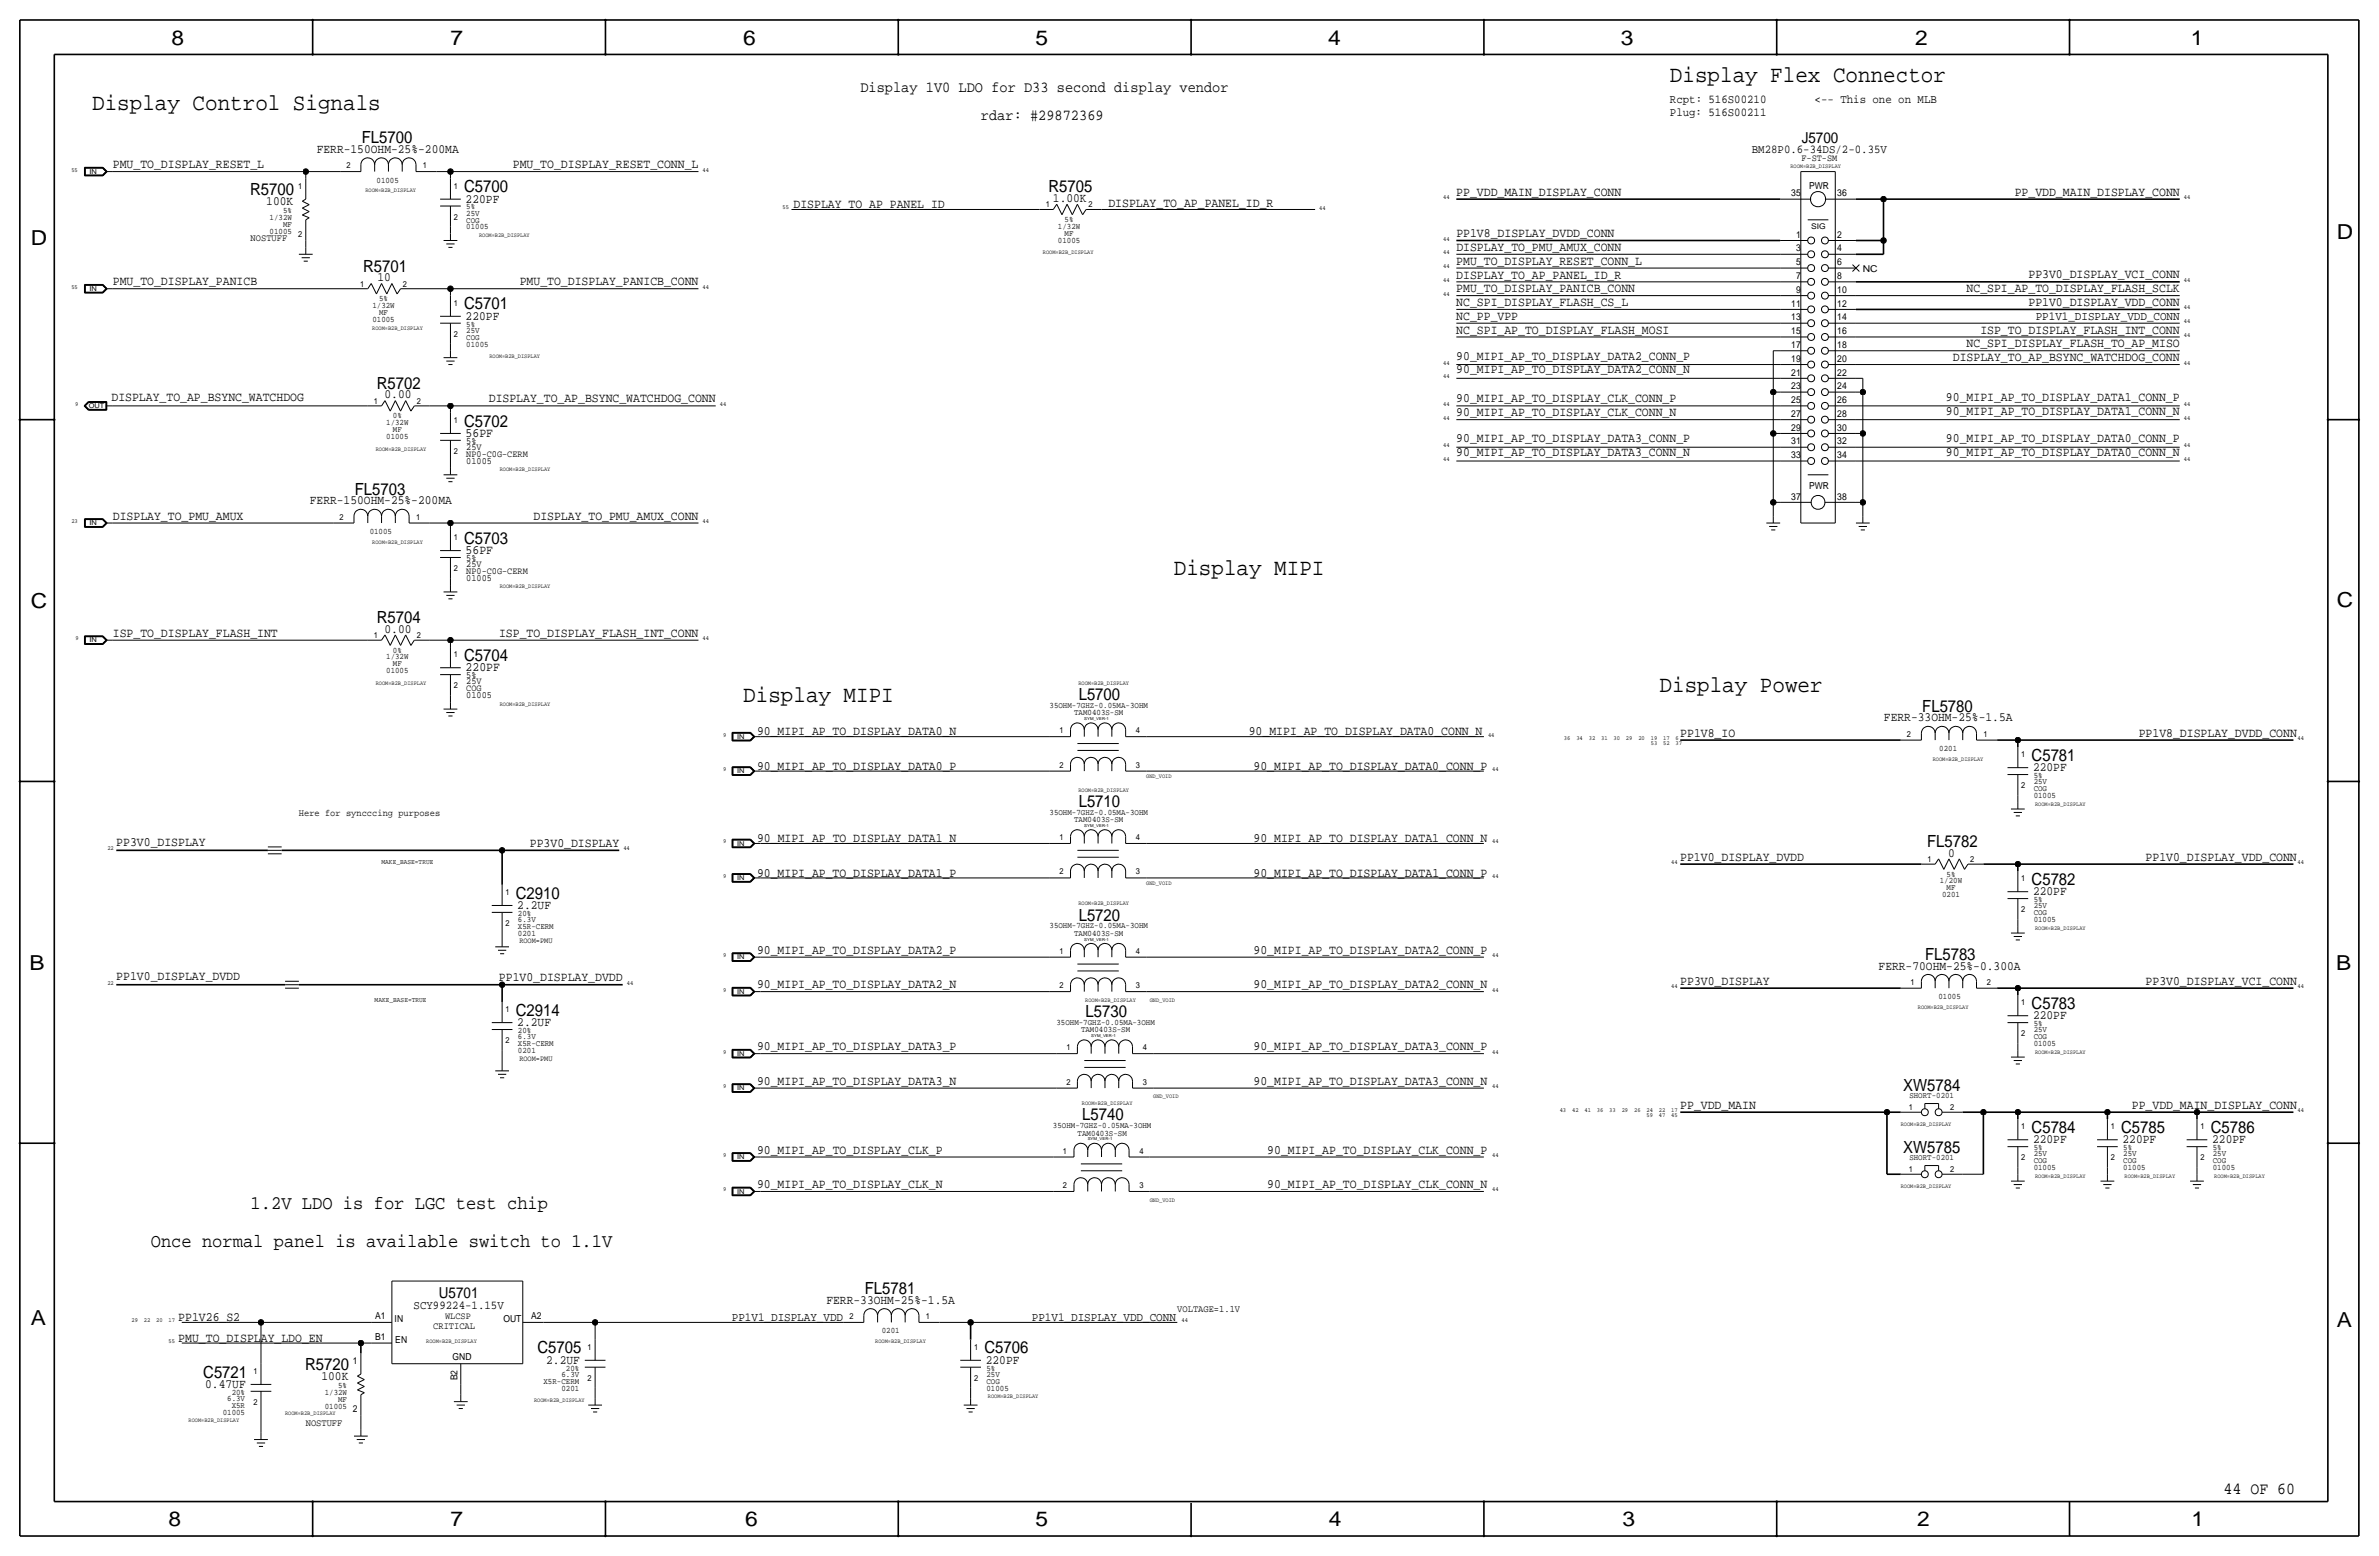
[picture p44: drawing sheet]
<svg xmlns="http://www.w3.org/2000/svg" width="877mm" height="574mm" viewBox="0 0 877 574" stroke-linecap="round" stroke-linejoin="round" font-family="sans-serif">
<defs><g id="words">
<g font-size="8.6">
<text x="615.6" y="30.2">Display Flex Connector</text>
<text x="34" y="40.4">Display Control Signals</text>
<text x="432.8" y="211.8">Display MIPI</text>
<text x="611.8" y="255">Display Power</text>
<text x="274" y="258.8">Display MIPI</text>
</g>
<g font-size="7.6">
<text x="63.2" y="16.5">8</text>
<text x="166.1" y="16.5">7</text>
<text x="274" y="16.5">6</text>
<text x="381.7" y="16.5">5</text>
<text x="489.7" y="16.5">4</text>
<text x="597.6" y="16.5">3</text>
<text x="706.1" y="16.5">2</text>
<text x="807.7" y="16.5">1</text>
<text x="861.5" y="88.1">D</text>
<text x="11.4" y="90.4">D</text>
<text x="11.4" y="224.3">C</text>
<text x="861.5" y="223.8">C</text>
<text x="10.8" y="357.6">B</text>
<text x="861.3" y="357.4">B</text>
<text x="11.3" y="488.4">A</text>
<text x="861.5" y="489.2">A</text>
<text x="62.2" y="562.6">8</text>
<text x="166" y="562.6">7</text>
<text x="274.8" y="562.6">6</text>
<text x="381.7" y="562.6">5</text>
<text x="489.9" y="562.6">4</text>
<text x="598.1" y="562.6">3</text>
<text x="706.8" y="562.6">2</text>
<text x="807.9" y="562.6">1</text>
</g>
<g font-size="7.1">
<text x="92.4" y="445.5">1.2V LDO is for LGC test chip</text>
<text x="55.6" y="459.5">Once normal panel is available switch to 1.1V</text>
</g>
<g font-size="6.2">
<text x="133.4" y="52.8">FL5700</text>
<text x="92.2" y="71.9">R5700</text>
<text x="171.1" y="70.9">C5700</text>
<text x="386.6" y="70.9">R5705</text>
<text x="133.8" y="100.1">R5701</text>
<text x="171.1" y="114">C5701</text>
<text x="138.9" y="143.3">R5702</text>
<text x="171.1" y="157.2">C5702</text>
<text x="130.8" y="182.4">FL5703</text>
<text x="171.1" y="200.4">C5703</text>
<text x="138.9" y="229.6">R5704</text>
<text x="171.1" y="243.6">C5704</text>
<text x="397.7" y="258.1">L5700</text>
<text x="708.7" y="262.4">FL5780</text>
<text x="749" y="280.4">C5781</text>
<text x="397.7" y="297.4">L5710</text>
<text x="710.5" y="312.2">FL5782</text>
<text x="749" y="326.1">C5782</text>
<text x="190.2" y="331.2">C2910</text>
<text x="397.7" y="339.3">L5720</text>
<text x="709.7" y="353.8">FL5783</text>
<text x="749" y="371.9">C5783</text>
<text x="190.2" y="374.4">C2914</text>
<text x="400.2" y="374.9">L5730</text>
<text x="701.6" y="402.1">XW5784</text>
<text x="399" y="413">L5740</text>
<text x="749" y="417.6">C5784</text>
<text x="782" y="417.6">C5785</text>
<text x="815" y="417.6">C5786</text>
<text x="701.6" y="424.9">XW5785</text>
<text x="318.8" y="477">FL5781</text>
<text x="198.1" y="498.9">C5705</text>
<text x="362.9" y="498.9">C5706</text>
<text x="74.9" y="507.7">C5721</text>
<text x="112.5" y="505">R5720</text>
<text x="819.7" y="550.8">44 OF 60</text>
</g>
<g font-size="5.6">
<text x="317.2" y="34">Display 1V0 LDO for D33 second display vendor</text>
<text x="361.6" y="44.2">rdar: #29872369</text>
<text x="664.3" y="52.8">J5700</text>
<text x="161.8" y="478.5">U5701</text>
</g>
<g font-size="4.7">
<text x="116.8" y="56.4">FERR-150OHM-25%-200MA</text>
<text x="41.6" y="62">PMU_TO_DISPLAY_RESET_L</text>
<text x="189.1" y="62">PMU_TO_DISPLAY_RESET_CONN_L</text>
<text x="98.2" y="75.7">100K</text>
<text x="171.7" y="74.7">220PF</text>
<text x="292.6" y="76.7">DISPLAY_TO_AP_PANEL_ID</text>
<text x="388.2" y="74.4">1.00K</text>
<text x="408.6" y="76.2">DISPLAY_TO_AP_PANEL_ID_R</text>
<text x="536.9" y="72.1">PP_VDD_MAIN_DISPLAY_CONN</text>
<text x="742.8" y="72.1">PP_VDD_MAIN_DISPLAY_CONN</text>
<text x="536.9" y="87.4">PP1V8_DISPLAY_DVDD_CONN</text>
<text x="536.9" y="92.5">DISPLAY_TO_PMU_AMUX_CONN</text>
<text x="536.9" y="97.6">PMU_TO_DISPLAY_RESET_CONN_L</text>
<text x="41.6" y="105.2">PMU_TO_DISPLAY_PANICB</text>
<text x="139.2" y="103.6">10</text>
<text x="191.6" y="105.2">PMU_TO_DISPLAY_PANICB_CONN</text>
<text x="536.9" y="107.7">PMU_TO_DISPLAY_PANICB_CONN</text>
<text x="536.9" y="102.9">DISPLAY_TO_AP_PANEL_ID_R</text>
<text x="725" y="107.7">NC_SPI_AP_TO_DISPLAY_FLASH_SCLK</text>
<text x="747.8" y="102.6">PP3V0_DISPLAY_VCI_CONN</text>
<text x="536.9" y="112.8">NC_SPI_DISPLAY_FLASH_CS_L</text>
<text x="747.8" y="112.8">PP1V0_DISPLAY_VDD_CONN</text>
<text x="171.7" y="117.9">220PF</text>
<text x="536.9" y="117.9">NC_PP_VPP</text>
<text x="536.9" y="122.9">NC_SPI_AP_TO_DISPLAY_FLASH_MOSI</text>
<text x="730.1" y="122.9">ISP_TO_DISPLAY_FLASH_INT_CONN</text>
<text x="725" y="128">NC_SPI_DISPLAY_FLASH_TO_AP_MISO</text>
<text x="536.9" y="132.6">90_MIPI_AP_TO_DISPLAY_DATA2_CONN_P</text>
<text x="536.9" y="137.7">90_MIPI_AP_TO_DISPLAY_DATA2_CONN_N</text>
<text x="720" y="133.1">DISPLAY_TO_AP_BSYNC_WATCHDOG_CONN</text>
<text x="41.1" y="147.8">DISPLAY_TO_AP_BSYNC_WATCHDOG</text>
<text x="141.8" y="146.8">0.00</text>
<text x="180.2" y="148.3">DISPLAY_TO_AP_BSYNC_WATCHDOG_CONN</text>
<text x="536.9" y="148.3">90_MIPI_AP_TO_DISPLAY_CLK_CONN_P</text>
<text x="717.4" y="147.8">90_MIPI_AP_TO_DISPLAY_DATA1_CONN_P</text>
<text x="536.9" y="153.4">90_MIPI_AP_TO_DISPLAY_CLK_CONN_N</text>
<text x="717.4" y="152.9">90_MIPI_AP_TO_DISPLAY_DATA1_CONN_N</text>
<text x="171.7" y="161">56PF</text>
<text x="536.9" y="163.1">90_MIPI_AP_TO_DISPLAY_DATA3_CONN_P</text>
<text x="717.4" y="163.1">90_MIPI_AP_TO_DISPLAY_DATA0_CONN_P</text>
<text x="536.9" y="168.1">90_MIPI_AP_TO_DISPLAY_DATA3_CONN_N</text>
<text x="717.4" y="168.1">90_MIPI_AP_TO_DISPLAY_DATA0_CONN_N</text>
<text x="114.2" y="185.9">FERR-150OHM-25%-200MA</text>
<text x="41.6" y="191.5">DISPLAY_TO_PMU_AMUX</text>
<text x="196.7" y="191.5">DISPLAY_TO_PMU_AMUX_CONN</text>
<text x="171.7" y="204.2">56PF</text>
<text x="141.8" y="233.2">0.00</text>
<text x="41.6" y="234.7">ISP_TO_DISPLAY_FLASH_INT</text>
<text x="184" y="234.7">ISP_TO_DISPLAY_FLASH_INT_CONN</text>
<text x="171.7" y="247.4">220PF</text>
<text x="694.6" y="265.9">FERR-33OHM-25%-1.5A</text>
<text x="279.1" y="271">90_MIPI_AP_TO_DISPLAY_DATA0_N</text>
<text x="460.4" y="271">90_MIPI_AP_TO_DISPLAY_DATA0_CONN_N</text>
<text x="619.5" y="271.5">PP1V8_IO</text>
<text x="788.5" y="271.5">PP1V8_DISPLAY_DVDD_CONN</text>
<text x="279.1" y="283.7">90_MIPI_AP_TO_DISPLAY_DATA0_P</text>
<text x="462.2" y="283.7">90_MIPI_AP_TO_DISPLAY_DATA0_CONN_P</text>
<text x="749.5" y="284.2">220PF</text>
<text x="42.9" y="311.7">PP3V0_DISPLAY</text>
<text x="279.1" y="310.4">90_MIPI_AP_TO_DISPLAY_DATA1_N</text>
<text x="462.2" y="310.4">90_MIPI_AP_TO_DISPLAY_DATA1_CONN_N</text>
<text x="195.3" y="312.2">PP3V0_DISPLAY</text>
<text x="619.5" y="317.2">PP1V0_DISPLAY_DVDD</text>
<text x="718.3" y="315.7">0</text>
<text x="791" y="317.2">PP1V0_DISPLAY_VDD_CONN</text>
<text x="279.1" y="323.1">90_MIPI_AP_TO_DISPLAY_DATA1_P</text>
<text x="462.2" y="323.1">90_MIPI_AP_TO_DISPLAY_DATA1_CONN_P</text>
<text x="749.5" y="329.9">220PF</text>
<text x="190.7" y="335">2.2UF</text>
<text x="279.1" y="351.5">90_MIPI_AP_TO_DISPLAY_DATA2_P</text>
<text x="462.2" y="351.5">90_MIPI_AP_TO_DISPLAY_DATA2_CONN_P</text>
<text x="692.6" y="357.4">FERR-70OHM-25%-0.300A</text>
<text x="42.9" y="361.2">PP1V0_DISPLAY_DVDD</text>
<text x="183.9" y="361.7">PP1V0_DISPLAY_DVDD</text>
<text x="279.1" y="364.2">90_MIPI_AP_TO_DISPLAY_DATA2_N</text>
<text x="462.2" y="364.2">90_MIPI_AP_TO_DISPLAY_DATA2_CONN_N</text>
<text x="619.5" y="363">PP3V0_DISPLAY</text>
<text x="791" y="363">PP3V0_DISPLAY_VCI_CONN</text>
<text x="749.5" y="375.7">220PF</text>
<text x="190.7" y="378.2">2.2UF</text>
<text x="279.1" y="387.1">90_MIPI_AP_TO_DISPLAY_DATA3_P</text>
<text x="462.2" y="387.1">90_MIPI_AP_TO_DISPLAY_DATA3_CONN_P</text>
<text x="279.1" y="399.8">90_MIPI_AP_TO_DISPLAY_DATA3_N</text>
<text x="462.2" y="399.8">90_MIPI_AP_TO_DISPLAY_DATA3_CONN_N</text>
<text x="619.5" y="408.7">PP_VDD_MAIN</text>
<text x="786" y="408.7">PP_VDD_MAIN_DISPLAY_CONN</text>
<text x="279.1" y="425.2">90_MIPI_AP_TO_DISPLAY_CLK_P</text>
<text x="467.2" y="425.2">90_MIPI_AP_TO_DISPLAY_CLK_CONN_P</text>
<text x="749.5" y="421.4">220PF</text>
<text x="782.5" y="421.4">220PF</text>
<text x="815.5" y="421.4">220PF</text>
<text x="279.1" y="437.9">90_MIPI_AP_TO_DISPLAY_CLK_N</text>
<text x="467.2" y="437.9">90_MIPI_AP_TO_DISPLAY_CLK_CONN_N</text>
<text x="304.7" y="480.6">FERR-33OHM-25%-1.5A</text>
<text x="65.7" y="486.9">PP1V26_S2</text>
<text x="65.7" y="494.5">PMU_TO_DISPLAY_LDO_EN</text>
<text x="201.3" y="502.7">2.2UF</text>
<text x="363.4" y="502.7">220PF</text>
<text x="118.5" y="508.8">100K</text>
<text x="75.7" y="511.6">0.47UF</text>
</g>
<g font-size="4.5">
<text x="750.5" y="118.1">PP1V1_DISPLAY_VDD_CONN</text>
<text x="269.8" y="486.8">PP1V1_DISPLAY_VDD</text>
<text x="380.4" y="486.9">PP1V1_DISPLAY_VDD_CONN</text>
</g>
<g font-size="4.4">
<text x="615.6" y="37.8">Rcpt: 516S00210</text>
<text x="669" y="37.8">&lt;-- This one on MLB</text>
<text x="615.6" y="42.9">Plug: 516S00211</text>
<text x="645.8" y="56.4">BM28P0.6-34DS/2-0.35V</text>
<text x="152.5" y="482.3">SCY99224-1.15V</text>
</g>
<g font-size="3.6">
<text x="92.4" y="88.6">NOSTUFF</text>
<text x="110.2" y="300.7">Here for syncccing purposes</text>
<text x="434" y="483.6">VOLTAGE=1.1V</text>
<text x="159.7" y="490">CRITICAL</text>
<text x="112.7" y="525.5">NOSTUFF</text>
</g>
<g font-size="3.5">
<text x="664.1" y="59.4">F-ST-SM</text>
<text x="667" y="69.6">PWR</text>
<text x="660.4" y="72.4">35</text>
<text x="677.4" y="72.4">36</text>
<text x="662.2" y="87.6">1</text>
<text x="677.4" y="87.6">2</text>
<text x="662.2" y="92.7">3</text>
<text x="677.4" y="92.7">4</text>
<text x="662.2" y="97.8">5</text>
<text x="677.4" y="97.8">6</text>
<text x="686.8" y="100.1">NC</text>
<text x="662.2" y="107.9">9</text>
<text x="662.2" y="102.9">7</text>
<text x="677.4" y="107.9">10</text>
<text x="677.4" y="102.9">8</text>
<text x="660.4" y="113">11</text>
<text x="677.4" y="113">12</text>
<text x="660.4" y="118.1">13</text>
<text x="677.4" y="118.1">14</text>
<text x="660.4" y="123.2">15</text>
<text x="677.4" y="123.2">16</text>
<text x="660.4" y="128.3">17</text>
<text x="677.4" y="128.3">18</text>
<text x="660.4" y="133.3">19</text>
<text x="677.4" y="133.3">20</text>
<text x="660.4" y="143.5">23</text>
<text x="660.4" y="138.4">21</text>
<text x="677.4" y="143.5">24</text>
<text x="677.4" y="138.4">22</text>
<text x="660.4" y="148.6">25</text>
<text x="677.4" y="148.6">26</text>
<text x="660.4" y="153.7">27</text>
<text x="677.4" y="153.7">28</text>
<text x="660.4" y="158.8">29</text>
<text x="677.4" y="158.8">30</text>
<text x="171.9" y="163.6">5%</text>
<text x="171.9" y="165.9">25V</text>
<text x="660.4" y="163.8">31</text>
<text x="677.4" y="163.8">32</text>
<text x="171.9" y="168.4">NP0-C0G-CERM</text>
<text x="171.9" y="170.9">01005</text>
<text x="660.4" y="168.9">33</text>
<text x="677.4" y="168.9">34</text>
<text x="660.4" y="184.2">37</text>
<text x="667" y="180.1">PWR</text>
<text x="677.4" y="184.2">38</text>
<text x="171.9" y="209">25V</text>
<text x="171.9" y="206.8">5%</text>
<text x="171.9" y="214.1">01005</text>
<text x="171.9" y="211.6">NP0-C0G-CERM</text>
<text x="171.9" y="249.9">5%</text>
<text x="171.9" y="254.8">COG</text>
<text x="171.9" y="252.2">25V</text>
<text x="171.9" y="257.3">01005</text>
<text x="138.3" y="486.2">A1</text>
<text x="145.5" y="487.4">IN</text>
<text x="164.1" y="486.2">WLCSP</text>
<text x="185.6" y="487.4">OUT</text>
<text x="195.8" y="486.2">A2</text>
<text x="138.3" y="493.8">B1</text>
<text x="145.7" y="495">EN</text>
<text x="130" y="502.7">1</text>
<text x="166.9" y="501.4">GND</text>
<text x="168.6" y="508.8" transform="rotate(-90 168.6 508.8)">B2</text>
<text x="130" y="520.4">2</text>
</g>
<g font-size="3.1">
<text x="127.7" y="62">2</text>
<text x="155.9" y="62">1</text>
<text x="109.9" y="69.6">1</text>
<text x="138.8" y="67.3">01005</text>
<text x="167.3" y="69.6">1</text>
<text x="171.9" y="77.2">5%</text>
<text x="385.5" y="76.5">1</text>
<text x="401.3" y="76.5">2</text>
<text x="99.4" y="81">1/32W</text>
<text x="104.3" y="78.5">5%</text>
<text x="104.3" y="83.6">MF</text>
<text x="167.3" y="81">2</text>
<text x="171.9" y="82">COG</text>
<text x="171.9" y="79.5">25V</text>
<text x="392.5" y="81.8">5%</text>
<text x="99.4" y="86.1">01005</text>
<text x="109.9" y="87.4">2</text>
<text x="171.9" y="84.6">01005</text>
<text x="390" y="84.3">1/32W</text>
<text x="390" y="89.4">01005</text>
<text x="392.5" y="86.9">MF</text>
<text x="132.8" y="105.7">1</text>
<text x="148.5" y="105.7">2</text>
<text x="137.3" y="113.5">1/32W</text>
<text x="139.8" y="111">5%</text>
<text x="167.3" y="112.8">1</text>
<text x="137.3" y="118.6">01005</text>
<text x="139.8" y="116.1">MF</text>
<text x="167.3" y="124.2">2</text>
<text x="171.9" y="122.7">25V</text>
<text x="171.9" y="120.4">5%</text>
<text x="171.9" y="125.2">COG</text>
<text x="171.9" y="127.8">01005</text>
<text x="137.9" y="148.8">1</text>
<text x="153.6" y="148.8">2</text>
<text x="144.9" y="154.2">0%</text>
<text x="167.3" y="156">1</text>
<text x="142.4" y="161.8">01005</text>
<text x="142.4" y="156.7">1/32W</text>
<text x="144.9" y="159.3">MF</text>
<text x="167.3" y="167.4">2</text>
<text x="125.2" y="191.5">2</text>
<text x="153.4" y="191.5">1</text>
<text x="136.3" y="196.8">01005</text>
<text x="167.3" y="199.1">1</text>
<text x="167.3" y="210.6">2</text>
<text x="137.9" y="235.2">1</text>
<text x="153.6" y="235.2">2</text>
<text x="142.4" y="243.1">1/32W</text>
<text x="144.9" y="240.5">0%</text>
<text x="144.9" y="245.6">MF</text>
<text x="167.3" y="242.3">1</text>
<text x="142.4" y="248.2">01005</text>
<text x="167.3" y="253.7">2</text>
<text x="386.9" y="260.9">35OHM-7GHZ-0.05MA-3OHM</text>
<text x="396" y="263.7">TAM0403S-SM</text>
<text x="390.6" y="270.3">1</text>
<text x="418.8" y="270.3">4</text>
<text x="703" y="271.5">2</text>
<text x="731.2" y="271.5">1</text>
<text x="715" y="276.9">0201</text>
<text x="745.2" y="279.1">1</text>
<text x="390.6" y="283">2</text>
<text x="418.8" y="283">3</text>
<text x="749.8" y="286.8">5%</text>
<text x="745.2" y="290.6">2</text>
<text x="749.8" y="291.6">COG</text>
<text x="749.8" y="289.1">25V</text>
<text x="749.8" y="294.1">01005</text>
<text x="386.9" y="300.2">35OHM-7GHZ-0.05MA-3OHM</text>
<text x="396" y="303">TAM0403S-SM</text>
<text x="390.6" y="309.6">1</text>
<text x="418.8" y="309.6">4</text>
<text x="710.6" y="317.8">1</text>
<text x="726.4" y="317.8">2</text>
<text x="390.6" y="322.3">2</text>
<text x="418.8" y="322.3">3</text>
<text x="717.6" y="323.1">5%</text>
<text x="186.4" y="329.9">1</text>
<text x="715.2" y="325.6">1/20W</text>
<text x="717.6" y="328.2">MF</text>
<text x="745.2" y="324.9">1</text>
<text x="716" y="330.7">0201</text>
<text x="749.8" y="334.8">25V</text>
<text x="749.8" y="332.5">5%</text>
<text x="186.4" y="341.4">2</text>
<text x="191" y="339.9">6.3V</text>
<text x="191" y="337.6">20%</text>
<text x="745.2" y="336.3">2</text>
<text x="749.8" y="339.9">01005</text>
<text x="749.8" y="337.3">COG</text>
<text x="191" y="342.4">X5R-CERM</text>
<text x="191" y="344.9">0201</text>
<text x="386.9" y="342.1">35OHM-7GHZ-0.05MA-3OHM</text>
<text x="396" y="344.9">TAM0403S-SM</text>
<text x="390.6" y="351.5">1</text>
<text x="418.8" y="351.5">4</text>
<text x="390.6" y="364.2">2</text>
<text x="418.8" y="364.2">3</text>
<text x="704.3" y="363">1</text>
<text x="732.5" y="363">2</text>
<text x="714.6" y="368.3">01005</text>
<text x="745.2" y="370.6">1</text>
<text x="186.4" y="373.1">1</text>
<text x="389.5" y="377.7">35OHM-7GHZ-0.05MA-3OHM</text>
<text x="191" y="383">6.3V</text>
<text x="191" y="380.7">20%</text>
<text x="398.5" y="380.5">TAM0403S-SM</text>
<text x="745.2" y="382">2</text>
<text x="749.8" y="380.5">25V</text>
<text x="749.8" y="378.2">5%</text>
<text x="749.8" y="383">COG</text>
<text x="186.4" y="384.6">2</text>
<text x="191" y="385.6">X5R-CERM</text>
<text x="191" y="388.1">0201</text>
<text x="393.1" y="387.1">1</text>
<text x="421.3" y="387.1">4</text>
<text x="749.8" y="385.6">01005</text>
<text x="393.1" y="399.8">2</text>
<text x="421.3" y="399.8">3</text>
<text x="703.9" y="404.9">SHORT-0201</text>
<text x="703.8" y="409.2">1</text>
<text x="719" y="409.2">2</text>
<text x="388.2" y="415.8">35OHM-7GHZ-0.05MA-3OHM</text>
<text x="397.3" y="418.6">TAM0403S-SM</text>
<text x="745.2" y="416.3">1</text>
<text x="778.2" y="416.3">1</text>
<text x="811.2" y="416.3">1</text>
<text x="391.9" y="425.2">1</text>
<text x="420.1" y="425.2">4</text>
<text x="749.8" y="423.9">5%</text>
<text x="782.8" y="423.9">5%</text>
<text x="815.8" y="423.9">5%</text>
<text x="703.9" y="427.7">SHORT-0201</text>
<text x="745.2" y="427.7">2</text>
<text x="749.8" y="431.3">01005</text>
<text x="749.8" y="426.2">25V</text>
<text x="749.8" y="428.8">COG</text>
<text x="778.2" y="427.7">2</text>
<text x="782.8" y="431.3">01005</text>
<text x="782.8" y="428.8">COG</text>
<text x="782.8" y="426.2">25V</text>
<text x="811.2" y="427.7">2</text>
<text x="815.8" y="431.3">01005</text>
<text x="815.8" y="426.2">25V</text>
<text x="815.8" y="428.8">COG</text>
<text x="391.9" y="437.9">2</text>
<text x="420.1" y="437.9">3</text>
<text x="703.8" y="432.1">1</text>
<text x="719" y="432.1">2</text>
<text x="313.1" y="486.2">2</text>
<text x="325.1" y="491.5">0201</text>
<text x="341.3" y="486.2">1</text>
<text x="216.6" y="497.6">1</text>
<text x="359.1" y="497.6">1</text>
<text x="93.4" y="506.5">1</text>
<text x="207" y="507.5">6.3V</text>
<text x="208.6" y="505.2">20%</text>
<text x="216.6" y="509">2</text>
<text x="359.1" y="509">2</text>
<text x="363.7" y="507.5">25V</text>
<text x="363.7" y="505.2">5%</text>
<text x="85.4" y="514.1">20%</text>
<text x="119.7" y="514.1">1/32W</text>
<text x="124.7" y="511.6">5%</text>
<text x="200.4" y="510">X5R-CERM</text>
<text x="207" y="512.6">0201</text>
<text x="363.7" y="510">COG</text>
<text x="363.7" y="512.6">01005</text>
<text x="82.1" y="521.5">01005</text>
<text x="83.8" y="516.4">6.3V</text>
<text x="85.4" y="518.9">X5R</text>
<text x="93.4" y="517.9">2</text>
<text x="119.7" y="519.2">01005</text>
<text x="124.7" y="516.6">MF</text>
</g>
<g font-size="2.9">
<text x="667.7" y="84.3">SIG</text>
<text x="191.5" y="347.7">ROOM=PMU</text>
<text x="191.5" y="390.9">ROOM=PMU</text>
</g>
<g font-size="2.6">
<text x="140.7" y="318.5">MAKE_BASE=TRUE</text>
<text x="138.1" y="369.3">MAKE_BASE=TRUE</text>
</g>
<g font-size="2.5">
<text x="33" y="64">IN</text>
<text x="33" y="107.2">IN</text>
<text x="32.7" y="150.4">OUT</text>
<text x="33" y="193.5">IN</text>
<text x="33" y="236.7">IN</text>
<text x="271.7" y="272.3">IN</text>
<text x="271.7" y="285">IN</text>
<text x="271.7" y="311.7">IN</text>
<text x="271.7" y="324.4">IN</text>
<text x="271.7" y="353.6">IN</text>
<text x="271.7" y="366.3">IN</text>
<text x="271.7" y="389.1">IN</text>
<text x="271.7" y="401.8">IN</text>
<text x="271.7" y="427.2">IN</text>
<text x="271.7" y="439.9">IN</text>
</g>
<g font-size="2.3">
<text x="26.3" y="63.2">55</text>
<text x="259" y="63.2">44</text>
<text x="288.5" y="77.2">55</text>
<text x="486.4" y="77.2">44</text>
<text x="532.1" y="73.4">44</text>
<text x="805.1" y="73.4">44</text>
<text x="532.1" y="88.7">44</text>
<text x="532.1" y="93.7">44</text>
<text x="532.1" y="98.8">44</text>
<text x="26.3" y="106.4">55</text>
<text x="259" y="106.4">44</text>
<text x="532.1" y="103.9">44</text>
<text x="805.1" y="103.9">44</text>
<text x="532.1" y="109">44</text>
<text x="805.1" y="114">44</text>
<text x="805.1" y="119.1">44</text>
<text x="805.1" y="124.2">44</text>
<text x="532.1" y="134.4">44</text>
<text x="805.1" y="134.4">44</text>
<text x="532.1" y="139.5">44</text>
<text x="27.7" y="149.6">9</text>
<text x="265.4" y="149.6">44</text>
<text x="532.1" y="149.6">44</text>
<text x="805.1" y="149.6">44</text>
<text x="532.1" y="154.7">44</text>
<text x="805.1" y="154.7">44</text>
<text x="532.1" y="164.9">44</text>
<text x="805.1" y="164.9">44</text>
<text x="532.1" y="169.9">44</text>
<text x="805.1" y="169.9">44</text>
<text x="26.3" y="192.8">23</text>
<text x="259" y="192.8">44</text>
<text x="27.9" y="236">9</text>
<text x="259" y="236">44</text>
<text x="266.7" y="271.5">9</text>
<text x="548.6" y="271.5">44</text>
<text x="576.6" y="272.8">36</text>
<text x="581.2" y="272.8">34</text>
<text x="585.7" y="272.8">32</text>
<text x="590.3" y="272.8">31</text>
<text x="594.9" y="272.8">30</text>
<text x="599.4" y="272.8">29</text>
<text x="604" y="272.8">20</text>
<text x="608.6" y="274.6">53</text>
<text x="608.6" y="272.8">19</text>
<text x="613.2" y="274.6">52</text>
<text x="613.2" y="272.8">17</text>
<text x="617.7" y="274.6">37</text>
<text x="617.7" y="272.8">6</text>
<text x="847.1" y="272.8">44</text>
<text x="266.7" y="284.2">9</text>
<text x="550.1" y="284.2">44</text>
<text x="266.6" y="310.9">9</text>
<text x="550.1" y="310.9">44</text>
<text x="39.6" y="313.4">22</text>
<text x="229.8" y="313.4">44</text>
<text x="266.6" y="323.6">9</text>
<text x="550.1" y="323.6">44</text>
<text x="616.2" y="318.5">44</text>
<text x="847" y="318.5">44</text>
<text x="266.6" y="352.8">9</text>
<text x="550.1" y="352.8">44</text>
<text x="39.6" y="363">22</text>
<text x="231.1" y="363">44</text>
<text x="266.6" y="365.5">9</text>
<text x="550.1" y="365.5">44</text>
<text x="616.2" y="364.2">44</text>
<text x="847.1" y="364.2">44</text>
<text x="266.6" y="388.4">9</text>
<text x="550.1" y="388.4">44</text>
<text x="266.6" y="401.1">9</text>
<text x="550.1" y="401.1">44</text>
<text x="575" y="410">43</text>
<text x="579.6" y="410">42</text>
<text x="584.2" y="410">41</text>
<text x="588.7" y="410">36</text>
<text x="593.3" y="410">33</text>
<text x="597.9" y="410">29</text>
<text x="602.4" y="410">26</text>
<text x="607" y="411.8">59</text>
<text x="607" y="410">24</text>
<text x="611.6" y="411.8">47</text>
<text x="611.6" y="410">22</text>
<text x="616.2" y="411.8">45</text>
<text x="616.2" y="410">17</text>
<text x="847.1" y="410">44</text>
<text x="266.6" y="426.5">9</text>
<text x="550.1" y="426.5">44</text>
<text x="266.6" y="439.2">9</text>
<text x="550.1" y="439.2">44</text>
<text x="48.5" y="487.4">29</text>
<text x="53" y="487.4">22</text>
<text x="57.6" y="487.4">20</text>
<text x="62.2" y="487.4">17</text>
<text x="435.6" y="487.4">44</text>
<text x="62.2" y="495">55</text>
</g>
<g font-size="2.2">
<text x="660.1" y="62">ROOM=B2B_DISPLAY</text>
<text x="134.7" y="70.9">ROOM=B2B_DISPLAY</text>
<text x="176.6" y="87.4">ROOM=B2B_DISPLAY</text>
<text x="384.5" y="93.7">ROOM=B2B_DISPLAY</text>
<text x="137.2" y="121.7">ROOM=B2B_DISPLAY</text>
<text x="180.4" y="131.8">ROOM=B2B_DISPLAY</text>
<text x="138.5" y="166.1">ROOM=B2B_DISPLAY</text>
<text x="184.2" y="173.7">ROOM=B2B_DISPLAY</text>
<text x="137.2" y="200.4">ROOM=B2B_DISPLAY</text>
<text x="184.2" y="216.9">ROOM=B2B_DISPLAY</text>
<text x="138.5" y="252.5">ROOM=B2B_DISPLAY</text>
<text x="397.6" y="252.5">ROOM=B2B_DISPLAY</text>
<text x="184.2" y="260.1">ROOM=B2B_DISPLAY</text>
<text x="712.5" y="280.4">ROOM=B2B_DISPLAY</text>
<text x="422.6" y="286.8">GND_VOID</text>
<text x="397.6" y="291.8">ROOM=B2B_DISPLAY</text>
<text x="750.3" y="296.9">ROOM=B2B_DISPLAY</text>
<text x="422.6" y="326.1">GND_VOID</text>
<text x="397.6" y="333.8">ROOM=B2B_DISPLAY</text>
<text x="750.3" y="342.6">ROOM=B2B_DISPLAY</text>
<text x="400.1" y="369.3">ROOM=B2B_DISPLAY</text>
<text x="423.9" y="369.3">GND_VOID</text>
<text x="707.1" y="371.9">ROOM=B2B_DISPLAY</text>
<text x="750.3" y="388.4">ROOM=B2B_DISPLAY</text>
<text x="398.9" y="407.4">ROOM=B2B_DISPLAY</text>
<text x="425.1" y="404.9">GND_VOID</text>
<text x="700.7" y="415">ROOM=B2B_DISPLAY</text>
<text x="700.7" y="437.9">ROOM=B2B_DISPLAY</text>
<text x="750.3" y="434.1">ROOM=B2B_DISPLAY</text>
<text x="783.3" y="434.1">ROOM=B2B_DISPLAY</text>
<text x="816.3" y="434.1">ROOM=B2B_DISPLAY</text>
<text x="423.9" y="443">GND_VOID</text>
<text x="157.2" y="495">ROOM=B2B_DISPLAY</text>
<text x="322.7" y="495">ROOM=B2B_DISPLAY</text>
<text x="364.2" y="515.4">ROOM=B2B_DISPLAY</text>
<text x="105.1" y="521.7">ROOM=B2B_DISPLAY</text>
<text x="196.9" y="516.6">ROOM=B2B_DISPLAY</text>
<text x="69.5" y="524.3">ROOM=B2B_DISPLAY</text>
</g>
<g font-size="1.5">
<text x="399.7" y="265.4">SYM_VER-1</text>
<text x="399.7" y="304.8">SYM_VER-1</text>
<text x="399.7" y="346.7">SYM_VER-1</text>
<text x="402.3" y="382.3">SYM_VER-1</text>
<text x="401" y="420.4">SYM_VER-1</text>
</g>
</g></defs>
<g fill="none" stroke="#000" stroke-width=".6" stroke-linecap="butt">
<path d="M7.3 7.4v558.8zM7.3 7.4h862.3zM115.3 7.4v12.7zM223.2 7.4v12.7zM331.2 7.4v12.7zM439.1 7.4v12.7zM547.1 7.4v12.7zM655 7.4v12.7zM763 7.4v12.7zM869.6 7.4v558.8zM20 20.1v533.4zM20 20.1h838.2z"/>
<path d="M858.2 20.1v533.4zM536.9 73.4h119.4zM684.2 73.4h10.2zM694.4 73.4v15.2zM694.4 73.4h109.2zM536.9 88.6h119.4zM684.2 88.6h10.2zM684.2 93.7h10.2zM694.4 88.6v5.1zM684.2 103.9h119.4zM684.2 114h119.4zM7.3 154.7h12.7z"/>
<path d="M858.2 154.7h11.4zM619.5 272.8h81.2zM736.3 272.8h7.6zM743.9 272.8h101.6zM743.9 272.8v2.5zM7.3 288h12.7zM858.2 288h11.4zM42.9 313.4h55.9zM103.8 313.4h81.3zM185.1 313.4h43.2zM185.1 313.4v12.7zM619.5 318.5h88.9z"/>
<path d="M731.2 318.5h12.7zM743.9 318.5h101.6zM743.9 318.5v2.6zM42.9 363h62.2zM110.2 363h74.9zM185.1 363v6.3zM185.1 363h44.5zM619.5 364.2h81.2zM736.3 364.2h7.6zM743.9 364.2h101.6zM743.9 364.2v2.6zM619.5 410h76.2z"/>
<path d="M695.7 410v22.8zM695.7 410h5zM723.6 410h7.6zM731.2 410h12.7zM731.2 410v22.8zM743.9 410v2.5zM743.9 410h33zM776.9 410h33.1zM776.9 410v2.5zM810 410v2.5zM810 410h35.5zM7.3 421.4h12.7z"/>
<path d="M695.7 432.8h5zM858.2 421.4h11.4zM133 495v3.9zM357.8 487.4v6.4zM20 553.5h838.2zM115.3 553.5v12.7zM223.2 553.5v12.7zM331.2 553.5v12.7zM439.1 554v12.2zM547.1 553.5v12.7zM655 553.5v12.7zM763 553.5v12.7z"/>
<path d="M7.3 566.2h862.3z"/>
</g>
<g fill="none" stroke="#000" stroke-width=".37">
<path d="M31.1 61.7h6.8zM31.1 61.7v3.1zM31.1 64.8h6.8zM31.2 61.8v2.9zM31.2 64.7h6.7zM31.2 61.8h6.7zM31.3 61.9h6.5zM31.3 61.9v2.7zM31.3 64.6h6.5zM31.4 62h6.4zM31.4 62v2.5zM31.4 64.5h6.4z"/>
<path d="M37.8 62l1.3 1.2zM37.8 64.5l1.3-1.3zM37.8 64.6l1.4-1.4zM37.8 61.9l1.4 1.3zM37.9 61.8l1.5 1.4zM37.9 64.7l1.5-1.5zM37.9 61.7l1.6 1.5zM37.9 64.8l1.6-1.6zM39.1 63.2h2.5zM41.6 63.2h71.1zM111.5 79.2l2.5-1.2zM111.5 76.7l2.5-1.3z"/>
<path d="M111.5 79.2l2.5 1.1zM111.5 76.7l2.5 1.3zM111.5 74.2l2.5 1.2zM111.5 74.2l1.2-.8zM112.7 63.2v2.6zM112.7 63.2h12.7zM112.7 65.8v7.6zM125.4 63.2h7.6zM133 60.7v2.5zM133 60.7a2.54 2.54 0 0 1 2.6-2.5 2.54 2.54 0 0 1 2.5 2.5 2.54 2.54 0 0 1 2.6-2.5 2.54 2.54 0 0 1 2.5 2.5 2.54 2.54 0 0 1 2.5-2.5 2.54 2.54 0 0 1 2.6 2.5 2.54 2.54 0 0 1 2.5-2.5 2.54 2.54 0 0 1 2.6 2.5M138.1 60.7v2.5zM143.2 60.7v2.5z"/>
<path d="M148.3 60.7v2.5zM153.4 60.7v2.5zM153.4 63.2h7.6zM161 63.2h5.1zM162.3 73.4h7.6zM162.3 75.9h7.6zM166.1 63.2h91.4zM166.1 63.2v2.6zM166.1 65.8v7.6zM166.1 75.9v7.7zM291.8 77.2h91.4zM383.2 77.2h5.1z"/>
<path d="M389.6 75.3l1.9 3.8zM389.6 75.3l-1.3 1.9zM393.4 75.3l-1.9 3.8zM393.4 75.3l1.9 3.8zM397.2 75.3l-1.9 3.8zM397.2 75.3l1.9 3.8zM400.4 77.2h5.7zM400.4 77.2l-1.3 1.9zM406.1 77.2h78.7zM656.3 73.4h11.4zM663.9 63.2h12.7zM663.9 63.2v129.6z"/>
<path d="M672.8 73.4h11.4zM676.6 63.2v129.6zM110.2 93.7h5.1zM111.2 95h3zM112 96.3h1.5zM112.7 81l1.3-.7zM112.7 88.6v2.6zM112.7 91.2v2.5zM112.7 81v7.6zM163.5 88.6h5.1zM164.5 89.9h3.1zM165.3 91.2h1.5z"/>
<path d="M166.1 83.6v2.5zM166.1 86.1v2.5zM536.9 93.7h119.4zM536.9 98.8h119.4zM656.3 88.6h10.1zM656.3 98.8h10.1zM656.3 93.7h10.1zM666.4 81h7.7zM674.1 88.6h10.1zM674.1 93.7h10.1zM674.1 98.8h10.1zM683 97.5l2.5 2.6z"/>
<path d="M31.1 104.9h6.8zM31.1 104.9v3.1zM31.1 108h6.8zM31.2 105v2.9zM31.2 107.9h6.7zM31.2 105h6.7zM31.3 105.1h6.5zM31.3 105.1v2.7zM31.3 107.8h6.5zM31.4 105.2h6.4zM31.4 105.2v2.5zM31.4 107.7h6.4z"/>
<path d="M37.8 105.2l1.3 1.2zM37.8 107.7l1.3-1.3zM37.8 107.8l1.4-1.4zM37.8 105.1l1.4 1.3zM37.9 105l1.5 1.4zM37.9 107.9l1.5-1.5zM37.9 104.9l1.6 1.5zM37.9 108l1.6-1.6zM39.1 106.4h2.5zM41.6 106.4h88.9zM130.5 106.4h5.1zM136.9 104.5l-1.3 1.9z"/>
<path d="M136.9 104.5l1.9 3.9zM140.7 104.5l-1.9 3.9zM140.7 104.5l1.9 3.9zM144.5 104.5l-1.9 3.9zM144.5 104.5l1.9 3.9zM147.7 106.4l-1.3 2zM147.7 106.4h5.7zM153.4 106.4h12.7zM162.3 116.6h7.6zM162.3 119.1h7.6zM166.1 106.4h91.4zM166.1 106.4v2.6z"/>
<path d="M166.1 109v7.6zM166.1 119.1v7.6zM536.9 109h119.4zM536.9 114h119.4zM536.9 119.1h119.4zM536.9 103.9h119.4zM656.3 103.9h10.1zM656.3 109h10.1zM656.3 114h10.1zM656.3 119.1h10.1zM674.1 103.9h10.1zM674.1 114h10.1z"/>
<path d="M674.1 109h10.1zM674.1 119.1h10.1zM683 100.1l2.5-2.6zM684.2 119.1h119.4zM684.2 109h119.4zM163.5 131.8h5.1zM164.5 133.1h3.1zM165.3 134.4h1.5zM166.1 126.7v2.6zM166.1 129.3v2.5zM536.9 139.4h119.4zM536.9 134.4h119.4z"/>
<path d="M536.9 124.2h119.4zM653.7 129.3h2.6zM653.7 129.3v15.2zM656.3 124.2h10.1zM656.3 129.3h10.1zM656.3 134.4h10.1zM656.3 139.4h10.1zM674.1 129.3h10.1zM674.1 124.2h10.1zM674.1 134.4h10.1zM674.1 139.4h10.1zM684.2 134.4h119.4z"/>
<path d="M684.2 124.2h119.4zM684.2 129.3h119.4zM684.2 139.4h2.6zM686.8 139.4v5.1zM31 149.6l1.6-1.6zM31 149.6l1.6 1.6zM31.1 149.6l1.5 1.5zM31.1 149.6l1.5-1.5zM31.3 149.6l1.4-1.4zM31.3 149.6l1.4 1.4zM31.4 149.6l1.3 1.3zM31.4 149.6l1.3-1.3z"/>
<path d="M32.6 151.2h6.8zM32.6 148h6.8zM32.6 151.1h6.7zM32.6 148.1h6.7zM32.7 148.2h6.5zM32.7 151h6.5zM32.7 148.3h6.4zM32.7 150.9h6.4zM39.1 149.6h2.5zM39.1 148.3v2.6zM39.2 148.2v2.8zM39.3 148.1v3z"/>
<path d="M39.4 148v3.2zM41.6 149.6h94zM135.6 149.6h5.1zM141.9 147.7l-1.2 1.9zM141.9 147.7l2 3.8zM145.7 147.7l2 3.8zM145.7 147.7l-1.8 3.8zM149.6 147.7l-1.9 3.8zM149.6 147.7l1.9 3.8zM152.8 149.6l-1.3 1.9zM152.8 149.6h5.6zM158.4 149.6h7.7z"/>
<path d="M162.3 159.8h7.6zM166.1 149.6h97.8zM166.1 149.6v2.5zM166.1 152.1v7.7zM536.9 154.7h119.4zM536.9 149.6h119.4zM653.7 144.5h2.6zM653.7 159.8h2.6zM653.7 144.5v15.3zM653.7 159.8v25.4zM656.3 149.6h10.1zM656.3 154.7h10.1z"/>
<path d="M656.3 144.5h10.1zM656.3 159.8h10.1zM674.1 154.7h10.1zM674.1 144.5h10.1zM674.1 149.6h10.1zM674.1 159.8h10.1zM684.2 154.7h119.4zM684.2 149.6h119.4zM684.2 144.5h2.6zM684.2 159.8h2.6zM686.8 144.5v15.3zM686.8 159.8v25.4z"/>
<path d="M162.3 162.3h7.6zM163.5 175h5.1zM164.5 176.3h3.1zM165.3 177.5h1.5zM166.1 169.9v2.6zM166.1 162.3v7.6zM166.1 172.5v2.5zM536.9 169.9h119.4zM536.9 164.8h119.4zM656.3 164.8h10.1zM656.3 169.9h10.1zM666.4 175h7.7z"/>
<path d="M674.1 164.8h10.1zM674.1 169.9h10.1zM684.2 164.8h119.4zM684.2 169.9h119.4zM31.1 191.2h6.8zM31.1 191.2v3.2zM31.1 194.4h6.8zM31.2 191.3v3zM31.2 194.3h6.7zM31.2 191.3h6.7zM31.3 191.4h6.5zM31.3 191.4v2.8z"/>
<path d="M31.3 194.2h6.5zM31.4 191.5h6.4zM31.4 191.5v2.6zM31.4 194.1h6.4zM37.8 191.5l1.3 1.3zM37.8 194.1l1.3-1.3zM37.8 194.2l1.4-1.4zM37.8 191.4l1.4 1.4zM37.9 191.3l1.5 1.5zM37.9 194.3l1.5-1.5zM37.9 191.2l1.6 1.6zM39.1 192.8h2.5z"/>
<path d="M39.5 192.8l-1.6 1.6zM41.6 192.8h81.3zM122.9 192.8h7.6zM130.5 190.2a2.54 2.54 0 0 1 2.5-2.5 2.54 2.54 0 0 1 2.6 2.5 2.54 2.54 0 0 1 2.5-2.5 2.54 2.54 0 0 1 2.6 2.5 2.54 2.54 0 0 1 2.5-2.5 2.54 2.54 0 0 1 2.5 2.5 2.54 2.54 0 0 1 2.6-2.5 2.54 2.54 0 0 1 2.5 2.5M130.5 190.2v2.6zM135.6 190.2v2.6zM140.7 190.2v2.6zM145.7 190.2v2.6zM150.8 192.8h7.6zM150.8 190.2v2.6zM158.4 192.8h7.7zM166.1 192.8h91.4z"/>
<path d="M166.1 192.8v2.5zM166.1 195.3v7.6zM651.2 192.8h5.1zM652.2 194.1h3.1zM653 195.3h1.5zM653.7 185.2v5zM653.7 185.2h2.6zM653.7 190.2v2.6zM656.3 185.2h11.4zM663.9 192.8h12.7zM672.8 185.2h11.4zM684.2 185.2h2.6z"/>
<path d="M684.2 192.8h5.1zM685.2 194.1h3.1zM686 195.3h1.5zM686.8 185.2v5zM686.8 190.2v2.6zM162.3 202.9h7.6zM162.3 205.5h7.6zM163.5 218.2h5.1zM164.5 219.5h3.1zM166.1 213.1v2.5zM166.1 215.6v2.6zM166.1 205.5v7.6z"/>
<path d="M31.1 234.4h6.8zM31.1 234.4v3.1zM31.1 237.5h6.8zM31.2 234.5v2.9zM31.2 237.4h6.7zM31.2 234.5h6.7zM31.3 234.6h6.5zM31.3 234.6v2.7zM31.3 237.3h6.5zM31.4 234.7h6.4zM31.4 234.7v2.5zM31.4 237.2h6.4z"/>
<path d="M37.8 234.7l1.3 1.3zM37.8 237.2l1.3-1.2zM37.8 237.3l1.4-1.3zM37.8 234.6l1.4 1.4zM37.9 234.5l1.5 1.5zM37.9 237.4l1.5-1.4zM37.9 234.4l1.6 1.6zM37.9 237.5l1.6-1.5zM39.1 236h2.5zM41.6 236h94zM135.6 236h5.1zM141.9 234l-1.2 2z"/>
<path d="M141.9 234l2 3.9zM145.7 234l2 3.9zM145.7 234l-1.8 3.9zM149.6 234l-1.9 3.9zM149.6 234l1.9 3.9zM152.8 236l-1.3 1.9zM152.8 236h5.6zM158.4 236h7.7zM165.3 220.7h1.5zM166.1 236h91.4zM166.1 236v2.5zM166.1 238.5v7.6z"/>
<path d="M162.3 246.1h7.6zM162.3 248.7h7.6zM166.1 256.3v2.5zM166.1 248.7v7.6zM166.1 258.8v2.6zM163.5 261.4h5.1zM164.5 262.6h3.1zM165.3 263.9h1.5zM269.9 270h6.8zM269.9 270v3.1zM269.9 273.1h6.8zM270 270.1v2.9z"/>
<path d="M270 273h6.7zM270 270.1h6.7zM270.1 270.2v2.7zM270.1 272.9h6.5zM270.1 270.2h6.5zM270.2 270.3h6.4zM270.2 270.3v2.5zM270.2 272.8h6.4zM276.6 272.8l1.2-1.3zM276.6 270.3l1.2 1.2zM276.6 272.9l1.4-1.4zM276.6 270.2l1.4 1.3z"/>
<path d="M276.7 273l1.4-1.5zM276.7 270.1l1.4 1.4zM276.7 270l1.6 1.5zM276.7 273.1l1.6-1.6zM277.8 271.5h2.6zM280.4 271.5h106.6zM387 271.5h7.7zM394.7 269v2.5zM394.7 269a2.54 2.54 0 0 1 2.5-2.5 2.54 2.54 0 0 1 2.5 2.5 2.54 2.54 0 0 1 2.6-2.5 2.54 2.54 0 0 1 2.5 2.5 2.54 2.54 0 0 1 2.6-2.5 2.54 2.54 0 0 1 2.5 2.5 2.54 2.54 0 0 1 2.5-2.5 2.54 2.54 0 0 1 2.6 2.5M397.2 274.1h15.2zM397.2 276.6h15.2zM399.7 269v2.5z"/>
<path d="M404.8 269v2.5zM409.9 269v2.5zM415 271.5h7.6zM415 269v2.5zM422.6 271.5h124.5zM700.7 272.8h7.7zM708.4 270.3v2.5zM708.4 270.3a2.54 2.54 0 0 1 2.5-2.6 2.54 2.54 0 0 1 2.5 2.6 2.54 2.54 0 0 1 2.6-2.6 2.54 2.54 0 0 1 2.5 2.6 2.54 2.54 0 0 1 2.6-2.6 2.54 2.54 0 0 1 2.5 2.6 2.54 2.54 0 0 1 2.5-2.6 2.54 2.54 0 0 1 2.6 2.6M713.4 270.3v2.5zM718.5 270.3v2.5zM723.6 270.3v2.5zM728.7 272.8h7.6z"/>
<path d="M728.7 270.3v2.5zM743.9 275.3v7.7zM269.9 282.7h6.8zM269.9 282.7v3.1zM269.9 285.8h6.8zM270 282.8v2.9zM270 285.7h6.7zM270 282.8h6.7zM270.1 282.9v2.7zM270.1 285.6h6.5zM270.1 282.9h6.5zM270.2 283h6.4z"/>
<path d="M270.2 283v2.5zM270.2 285.5h6.4zM276.6 285.5l1.2-1.3zM276.6 283l1.2 1.2zM276.6 285.6l1.4-1.4zM276.6 282.9l1.4 1.3zM276.7 285.7l1.4-1.5zM276.7 282.8l1.4 1.4zM276.7 282.7l1.6 1.5zM276.7 285.8l1.6-1.6zM277.8 284.2h2.6zM280.4 284.2h106.6z"/>
<path d="M387 284.2h7.7zM394.7 281.7v2.5zM394.7 281.7a2.54 2.54 0 0 1 2.5-2.5 2.54 2.54 0 0 1 2.5 2.5 2.54 2.54 0 0 1 2.6-2.5 2.54 2.54 0 0 1 2.5 2.5 2.54 2.54 0 0 1 2.6-2.5 2.54 2.54 0 0 1 2.5 2.5 2.54 2.54 0 0 1 2.5-2.5 2.54 2.54 0 0 1 2.6 2.5M399.7 281.7v2.5zM404.8 281.7v2.5zM409.9 281.7v2.5zM415 284.2h7.6zM415 281.7v2.5zM422.6 284.2h124.5zM740.1 283h7.6zM740.1 285.5h7.6zM741.4 298.2h5.1z"/>
<path d="M742.4 299.5h3zM743.9 293.1v2.6zM743.9 295.7v2.5zM743.9 285.5v7.6zM98.8 314.7h5zM98.8 313.4h5zM98.8 312.2h5zM269.9 309.3h6.8zM269.9 309.3v3.2zM269.9 312.5h6.8zM270 309.4v3zM270 312.4h6.7z"/>
<path d="M270 309.4h6.7zM270.1 309.5v2.8zM270.1 312.3h6.5zM270.1 309.5h6.5zM270.2 309.6h6.4zM270.2 309.6v2.6zM270.2 312.2h6.4zM276.6 312.2l1.2-1.3zM276.6 309.6l1.2 1.3zM276.6 312.3l1.4-1.4zM276.6 309.5l1.4 1.4zM276.7 312.4l1.4-1.5z"/>
<path d="M276.7 309.4l1.4 1.5zM276.7 309.3l1.6 1.6zM276.7 312.5l1.6-1.6zM277.8 310.9h2.6zM280.4 310.9h106.6zM387 310.9h7.7zM394.7 308.4v2.5zM394.7 308.4a2.54 2.54 0 0 1 2.5-2.6 2.54 2.54 0 0 1 2.5 2.6 2.54 2.54 0 0 1 2.6-2.6 2.54 2.54 0 0 1 2.5 2.6 2.54 2.54 0 0 1 2.6-2.6 2.54 2.54 0 0 1 2.5 2.6 2.54 2.54 0 0 1 2.5-2.6 2.54 2.54 0 0 1 2.6 2.6M397.2 313.4h15.2zM397.2 316h15.2zM399.7 308.4v2.5zM404.8 308.4v2.5z"/>
<path d="M409.9 308.4v2.5zM415 310.9h7.6zM415 308.4v2.5zM422.6 310.9h124.5zM708.4 318.5h5zM714.7 316.6l1.9 3.8zM714.7 316.6l-1.3 1.9zM718.5 316.6l-1.9 3.8zM718.5 316.6l1.9 3.8zM722.3 316.6l-1.9 3.8zM722.3 316.6l2 3.8zM725.5 318.5l-1.2 1.9z"/>
<path d="M725.5 318.5h5.7zM743.2 300.7h1.5zM181.3 333.8h7.6zM181.3 336.3h7.6zM185.1 326.1v7.7zM185.1 336.3v7.6zM269.9 322h6.8zM269.9 322v3.2zM269.9 325.2h6.8zM270 322.1v3zM270 325.1h6.7zM270 322.1h6.7z"/>
<path d="M270.1 322.2v2.8zM270.1 325h6.5zM270.1 322.2h6.5zM270.2 322.3h6.4zM270.2 322.3v2.6zM270.2 324.9h6.4zM276.6 324.9l1.2-1.3zM276.6 322.3l1.2 1.3zM276.6 325l1.4-1.4zM276.6 322.2l1.4 1.4zM276.7 325.1l1.4-1.5zM276.7 322.1l1.4 1.5z"/>
<path d="M276.7 322l1.6 1.6zM276.7 325.2l1.6-1.6zM277.8 323.6h2.6zM280.4 323.6h106.6zM387 323.6h7.7zM394.7 321.1v2.5zM394.7 321.1a2.54 2.54 0 0 1 2.5-2.6 2.54 2.54 0 0 1 2.5 2.6 2.54 2.54 0 0 1 2.6-2.6 2.54 2.54 0 0 1 2.5 2.6 2.54 2.54 0 0 1 2.6-2.6 2.54 2.54 0 0 1 2.5 2.6 2.54 2.54 0 0 1 2.5-2.6 2.54 2.54 0 0 1 2.6 2.6M399.7 321.1v2.5zM404.8 321.1v2.5zM409.9 321.1v2.5zM415 323.6h7.6zM415 321.1v2.5z"/>
<path d="M422.6 323.6h124.5zM740.1 328.7h7.6zM740.1 331.2h7.6zM743.9 338.8v2.6zM743.9 321.1v7.6zM743.9 331.2v7.6zM182.6 349h5.1zM183.6 350.3h3zM184.4 351.5h1.5zM185.1 343.9v2.6zM185.1 346.5v2.5zM269.9 351.2h6.8z"/>
<path d="M269.9 351.2v3.2zM269.9 354.4h6.8zM270 351.3v3zM270 354.3h6.7zM270 351.3h6.7zM270.1 351.4v2.8zM270.1 354.2h6.5zM270.1 351.4h6.5zM270.2 351.5h6.4zM270.2 351.5v2.6zM270.2 354.1h6.4zM276.6 354.1l1.2-1.3z"/>
<path d="M276.6 351.5l1.2 1.3zM276.6 354.2l1.4-1.4zM276.6 351.4l1.4 1.4zM276.7 354.3l1.4-1.5zM276.7 351.3l1.4 1.5zM276.7 351.2l1.6 1.6zM276.7 354.4l1.6-1.6zM277.8 352.8h2.6zM280.4 352.8h106.6zM387 352.8h7.7zM394.7 350.3v2.5zM394.7 350.3a2.54 2.54 0 0 1 2.5-2.6 2.54 2.54 0 0 1 2.5 2.6 2.54 2.54 0 0 1 2.6-2.6 2.54 2.54 0 0 1 2.5 2.6 2.54 2.54 0 0 1 2.6-2.6 2.54 2.54 0 0 1 2.5 2.6 2.54 2.54 0 0 1 2.5-2.6 2.54 2.54 0 0 1 2.6 2.6"/>
<path d="M397.2 355.3h15.2zM397.2 357.9h15.2zM399.7 350.3v2.5zM404.8 350.3v2.5zM409.9 350.3v2.5zM415 352.8h7.6zM415 350.3v2.5zM422.6 352.8h124.5zM741.4 343.9h5.1zM742.4 345.2h3zM743.2 346.5h1.5zM743.9 341.4v2.5z"/>
<path d="M105.1 364.2h5.1zM105.1 363h5.1zM105.1 361.7h5.1zM181.3 376.9h7.6zM181.3 379.5h7.6zM185.1 369.3v7.6zM185.1 379.5v7.6zM269.9 363.9h6.8zM269.9 363.9v3.2zM269.9 367.1h6.8zM270 364v3zM270 367h6.7z"/>
<path d="M270 364h6.7zM270.1 364.1v2.8zM270.1 366.9h6.5zM270.1 364.1h6.5zM270.2 364.2h6.4zM270.2 364.2v2.6zM270.2 366.8h6.4zM276.6 366.8l1.2-1.3zM276.6 364.2l1.2 1.3zM276.6 366.9l1.4-1.4zM276.6 364.1l1.4 1.4zM276.7 367l1.4-1.5z"/>
<path d="M276.7 364l1.4 1.5zM276.7 363.9l1.6 1.6zM276.7 367.1l1.6-1.6zM277.8 365.5h2.6zM280.4 365.5h106.6zM387 365.5h7.7zM394.7 363v2.5zM394.7 363a2.54 2.54 0 0 1 2.5-2.6 2.54 2.54 0 0 1 2.5 2.6 2.54 2.54 0 0 1 2.6-2.6 2.54 2.54 0 0 1 2.5 2.6 2.54 2.54 0 0 1 2.6-2.6 2.54 2.54 0 0 1 2.5 2.6 2.54 2.54 0 0 1 2.5-2.6 2.54 2.54 0 0 1 2.6 2.6M399.7 363v2.5zM404.8 363v2.5zM409.9 363v2.5zM415 365.5h7.6z"/>
<path d="M415 363v2.5zM422.6 365.5h124.5zM700.7 364.2h7.7zM708.4 361.7v2.5zM708.4 361.7a2.54 2.54 0 0 1 2.5-2.5 2.54 2.54 0 0 1 2.5 2.5 2.54 2.54 0 0 1 2.6-2.5 2.54 2.54 0 0 1 2.5 2.5 2.54 2.54 0 0 1 2.6-2.5 2.54 2.54 0 0 1 2.5 2.5 2.54 2.54 0 0 1 2.5-2.5 2.54 2.54 0 0 1 2.6 2.5M713.4 361.7v2.5zM718.5 361.7v2.5zM723.6 361.7v2.5zM728.7 364.2h7.6zM728.7 361.7v2.5zM740.1 374.4h7.6zM740.1 376.9h7.6z"/>
<path d="M743.9 366.8v7.6zM743.9 376.9v7.7zM182.6 394.7h5.1zM183.6 396h3zM184.4 397.3h1.5zM185.1 387.1v5.1zM185.1 392.2v2.5zM269.9 399.5h6.8zM269.9 386.8h6.8zM269.9 399.5v3.1zM269.9 386.8v3.1zM269.9 389.9h6.8z"/>
<path d="M270 399.6v2.9zM270 386.9v2.9zM270 389.8h6.7zM270 399.6h6.7zM270 386.9h6.7zM270.1 399.7v2.7zM270.1 387v2.7zM270.1 389.7h6.5zM270.1 399.7h6.5zM270.1 387h6.5zM270.2 399.8h6.4zM270.2 387.1h6.4z"/>
<path d="M270.2 399.8v2.5zM270.2 387.1v2.5zM270.2 389.6h6.4zM276.6 389.6l1.2-1.2zM276.6 399.8l1.2 1.3zM276.6 387.1l1.2 1.3zM276.6 389.7l1.4-1.3zM276.6 399.7l1.4 1.4zM276.6 387l1.4 1.4zM276.7 389.8l1.4-1.4zM276.7 399.6l1.4 1.5zM276.7 386.9l1.4 1.5z"/>
<path d="M276.7 399.5l1.6 1.6zM276.7 386.8l1.6 1.6zM276.7 389.9l1.6-1.5zM277.8 388.4h2.6zM280.4 388.4h109.2zM389.6 388.4h7.6zM397.2 398.5v2.6zM397.2 385.8v2.6zM397.2 385.8a2.54 2.54 0 0 1 2.5-2.5 2.54 2.54 0 0 1 2.6 2.5 2.54 2.54 0 0 1 2.5-2.5 2.54 2.54 0 0 1 2.6 2.5 2.54 2.54 0 0 1 2.5-2.5 2.54 2.54 0 0 1 2.5 2.5 2.54 2.54 0 0 1 2.6-2.5 2.54 2.54 0 0 1 2.5 2.5M397.2 398.5a2.54 2.54 0 0 1 2.5-2.5 2.54 2.54 0 0 1 2.6 2.5 2.54 2.54 0 0 1 2.5-2.5 2.54 2.54 0 0 1 2.6 2.5 2.54 2.54 0 0 1 2.5-2.5 2.54 2.54 0 0 1 2.5 2.5 2.54 2.54 0 0 1 2.6-2.5 2.54 2.54 0 0 1 2.5 2.5M399.7 393.4h15.3zM399.7 390.9h15.3z"/>
<path d="M402.3 385.8v2.6zM402.3 398.5v2.6zM407.4 385.8v2.6zM407.4 398.5v2.6zM412.4 385.8v2.6zM412.4 398.5v2.6zM417.5 388.4h7.6zM417.5 385.8v2.6zM417.5 398.5v2.6zM425.1 388.4h122zM741.4 389.6h5.1zM742.4 390.9h3z"/>
<path d="M743.2 392.2h1.5zM743.9 384.6v2.5zM743.9 387.1v2.5zM269.9 402.6h6.8zM270 402.5h6.7zM270.1 402.4h6.5zM270.2 402.3h6.4zM276.6 402.3l1.2-1.2zM276.6 402.4l1.4-1.3zM276.7 402.5l1.4-1.4zM276.7 402.6l1.6-1.5zM277.8 401.1h2.6z"/>
<path d="M280.4 401.1h109.2zM389.6 401.1h7.6zM417.5 401.1h7.6zM425.1 401.1h122zM700.7 410h7.7zM709.6 406.8h5.1zM709.6 406.8v1.9zM714.7 406.8v1.9zM716 410h7.6zM743.9 412.5v7.6zM776.9 412.5v7.6zM810 412.5v7.6z"/>
<path d="M269.9 437.6h6.8zM269.9 424.9h6.8zM269.9 437.6v3.1zM269.9 424.9v3.1zM269.9 428h6.8zM270 437.7v2.9zM270 425v2.9zM270 427.9h6.7zM270 437.7h6.7zM270 425h6.7zM270.1 437.8v2.7zM270.1 425.1v2.7z"/>
<path d="M270.1 427.8h6.5zM270.1 437.8h6.5zM270.1 425.1h6.5zM270.2 437.9h6.4zM270.2 425.2h6.4zM270.2 437.9v2.5zM270.2 425.2v2.5zM270.2 427.7h6.4zM276.6 427.7l1.2-1.2zM276.6 437.9l1.2 1.3zM276.6 425.2l1.2 1.3zM276.6 427.8l1.4-1.3z"/>
<path d="M276.6 437.8l1.4 1.4zM276.6 425.1l1.4 1.4zM276.7 427.9l1.4-1.4zM276.7 437.7l1.4 1.5zM276.7 425l1.4 1.5zM276.7 437.6l1.6 1.6zM276.7 424.9l1.6 1.6zM276.7 428l1.6-1.5zM277.8 439.2h2.6zM277.8 426.5h2.6zM280.4 426.5h107.9zM280.4 439.2h107.9z"/>
<path d="M388.3 439.2h7.6zM388.3 426.5h7.6zM395.9 436.6v2.6zM395.9 423.9v2.6zM395.9 423.9a2.54 2.54 0 0 1 2.6-2.5 2.54 2.54 0 0 1 2.5 2.5 2.54 2.54 0 0 1 2.6-2.5 2.54 2.54 0 0 1 2.5 2.5 2.54 2.54 0 0 1 2.5-2.5 2.54 2.54 0 0 1 2.6 2.5 2.54 2.54 0 0 1 2.5-2.5 2.54 2.54 0 0 1 2.6 2.5M395.9 436.6a2.54 2.54 0 0 1 2.6-2.5 2.54 2.54 0 0 1 2.5 2.5 2.54 2.54 0 0 1 2.6-2.5 2.54 2.54 0 0 1 2.5 2.5 2.54 2.54 0 0 1 2.5-2.5 2.54 2.54 0 0 1 2.6 2.5 2.54 2.54 0 0 1 2.5-2.5 2.54 2.54 0 0 1 2.6 2.5M398.5 431.5h15.2zM398.5 429h15.2zM401 423.9v2.6zM401 436.6v2.6zM406.1 423.9v2.6zM406.1 436.6v2.6z"/>
<path d="M411.2 423.9v2.6zM411.2 436.6v2.6zM416.3 423.9v2.6zM416.3 436.6v2.6zM416.3 426.5h7.6zM416.3 439.2h7.6zM423.9 426.5h123.2zM423.9 439.2h123.2zM700.7 432.8h7.7zM709.6 429.6h5.1zM709.6 429.6v1.9zM714.7 429.6v1.9z"/>
<path d="M716 432.8h7.6zM723.6 432.8h7.6zM740.1 420.1h7.6zM740.1 422.7h7.6zM741.4 435.4h5.1zM742.4 436.6h3zM743.2 437.9h1.5zM743.9 430.3v2.5zM743.9 432.8v2.6zM743.9 422.7v7.6zM773.1 422.7h7.6zM773.1 420.1h7.6z"/>
<path d="M774.4 435.4h5.1zM775.4 436.6h3.1zM776.2 437.9h1.5zM776.9 430.3v2.5zM776.9 432.8v2.6zM776.9 422.7v7.6zM806.1 420.1h7.7zM806.1 422.7h7.7zM807.4 435.4h5.1zM808.4 436.6h3.1zM809.2 437.9h1.5zM810 430.3v2.5z"/>
<path d="M810 432.8v2.6zM810 422.7v7.6zM269.9 440.7h6.8zM270 440.6h6.7zM270.1 440.5h6.5zM270.2 440.4h6.4zM276.6 440.4l1.2-1.2zM276.6 440.5l1.4-1.3zM276.7 440.6l1.4-1.4zM276.7 440.7l1.6-1.5zM144.5 472.2h48.2zM144.5 472.2v30.5z"/>
<path d="M192.7 472.2v30.5zM67 487.4h29.2zM67 495h66zM96.2 487.4v15.3zM96.2 487.4h40.7zM133 498.9v7.6zM133 495h3.9zM136.9 495h7.6zM136.9 487.4h7.6zM192.7 487.4h7.7zM200.4 487.4h19zM219.4 487.4h91.4z"/>
<path d="M219.4 487.4v6.4zM219.4 493.8v7.6zM310.8 487.4h7.7zM318.5 484.9a2.54 2.54 0 0 1 2.5-2.5 2.54 2.54 0 0 1 2.5 2.5 2.54 2.54 0 0 1 2.6-2.5 2.54 2.54 0 0 1 2.5 2.5 2.54 2.54 0 0 1 2.6-2.5 2.54 2.54 0 0 1 2.5 2.5 2.54 2.54 0 0 1 2.5-2.5 2.54 2.54 0 0 1 2.6 2.5M318.5 484.9v2.5zM323.5 484.9v2.5zM328.6 484.9v2.5zM333.7 484.9v2.5zM338.8 487.4h7.6zM338.8 484.9v2.5zM346.4 487.4h11.4zM357.8 487.4h76.2z"/>
<path d="M357.8 493.8v7.6zM92.4 512.8h7.6zM92.4 510.3h7.6zM96.2 502.7v7.6zM96.2 512.8v7.6zM131.8 507.2l1.2-.7zM131.8 512.3l2.5-1.3zM131.8 509.8l2.5-1.3zM131.8 512.3l2.5 1zM131.8 509.8l2.5 1.2zM131.8 507.2l2.5 1.3zM133 514.1v7.6z"/>
<path d="M133 514.1l1.3-.8zM144.5 502.7h48.2zM167.3 516.6h5.1zM168.4 517.9h3zM169.1 519.2h1.5zM169.9 510.3v3.8zM169.9 502.7v7.6zM169.9 514.1v2.5zM215.6 503.9h7.6zM215.6 501.4h7.6zM216.9 517.9h5zM217.9 519.2h3z"/>
<path d="M219.4 511.6v3.8zM219.4 503.9v7.7zM219.4 515.4v2.5zM354 501.4h7.6zM354 503.9h7.6zM355.3 517.9h5.1zM356.3 519.2h3.1zM357.8 511.6v3.8zM357.8 515.4v2.5zM357.8 503.9v7.7zM93.7 530.6h5.1zM94.7 531.9h3z"/>
<path d="M95.5 533.1h1.5zM96.2 520.4v7.7zM96.2 528.1v2.5zM130.5 529.3h5.1zM131.5 530.6h3.1zM132.3 531.9h1.5zM133 521.7v5.1zM133 526.8v2.5zM218.6 520.4h1.6zM357.1 520.4h1.5z"/>
<circle cx="670.2" cy="73.4" r="2.82"/>
<circle cx="667.7" cy="93.7" r="1.28"/>
<circle cx="667.7" cy="88.7" r="1.28"/>
<circle cx="667.7" cy="98.8" r="1.28"/>
<circle cx="672.8" cy="98.8" r="1.28"/>
<circle cx="672.8" cy="93.7" r="1.28"/>
<circle cx="672.8" cy="88.7" r="1.28"/>
<circle cx="667.7" cy="103.9" r="1.28"/>
<circle cx="667.7" cy="109" r="1.28"/>
<circle cx="667.7" cy="114.1" r="1.28"/>
<circle cx="667.7" cy="119.1" r="1.28"/>
<circle cx="672.8" cy="103.9" r="1.28"/>
<circle cx="672.8" cy="114.1" r="1.28"/>
<circle cx="672.8" cy="109" r="1.28"/>
<circle cx="672.8" cy="119.1" r="1.28"/>
<circle cx="667.7" cy="124.2" r="1.28"/>
<circle cx="667.7" cy="134.4" r="1.28"/>
<circle cx="667.7" cy="129.3" r="1.28"/>
<circle cx="667.7" cy="139.5" r="1.28"/>
<circle cx="672.8" cy="124.2" r="1.28"/>
<circle cx="672.8" cy="129.3" r="1.28"/>
<circle cx="672.8" cy="134.4" r="1.28"/>
<circle cx="672.8" cy="139.5" r="1.28"/>
<circle cx="667.7" cy="149.6" r="1.28"/>
<circle cx="667.7" cy="144.5" r="1.28"/>
<circle cx="667.7" cy="154.7" r="1.28"/>
<circle cx="667.7" cy="159.8" r="1.28"/>
<circle cx="672.8" cy="154.7" r="1.28"/>
<circle cx="672.8" cy="159.8" r="1.28"/>
<circle cx="672.8" cy="144.5" r="1.28"/>
<circle cx="672.8" cy="149.6" r="1.28"/>
<circle cx="667.7" cy="169.9" r="1.28"/>
<circle cx="667.7" cy="164.9" r="1.28"/>
<circle cx="672.8" cy="169.9" r="1.28"/>
<circle cx="672.8" cy="164.9" r="1.28"/>
<circle cx="670.2" cy="185.2" r="2.56"/>
<circle cx="709.6" cy="410" r="1.28"/>
<circle cx="714.7" cy="410" r="1.28"/>
<circle cx="709.6" cy="432.8" r="1.28"/>
<circle cx="714.7" cy="432.8" r="1.28"/>
</g>
<g fill="#000" stroke="#000" stroke-width=".37">
<path d="M115.1 7.2h.4v.3h-.4zM115.1 19.9h.4v.3h-.4zM223 7.2h.4v.3h-.4zM223 19.9h.4v.3h-.4zM331 19.9h.4v.3h-.4zM331 7.2h.4v.3h-.4zM438.9 7.2h.4v.3h-.4zM438.9 19.9h.4v.3h-.4zM546.9 7.2h.4v.3h-.4zM546.9 19.9h.4v.3h-.4zM654.8 19.9h.4v.3h-.4zM654.8 7.2h.4v.3h-.4z"/>
<path d="M762.8 19.9h.4v.3h-.4zM762.8 7.2h.4v.3h-.4zM7.1 154.5h.4v.4h-.4zM19.8 154.5h.4v.4h-.4zM858 154.5h.4v.4h-.4zM869.5 154.5h.3v.4h-.3zM7.1 287.9h.4v.3h-.4zM19.8 287.9h.4v.3h-.4zM858 287.9h.4v.3h-.4zM869.5 287.9h.3v.3h-.3zM7.1 421.2h.4v.4h-.4zM19.8 421.2h.4v.4h-.4z"/>
<path d="M858 421.2h.4v.4h-.4zM869.5 421.2h.3v.4h-.3zM115.1 553.3h.4v.3h-.4zM223 553.3h.4v.3h-.4zM331 553.3h.4v.3h-.4zM546.9 553.3h.4v.3h-.4zM654.8 553.3h.4v.3h-.4zM115.1 566h.4v.3h-.4zM223 566h.4v.3h-.4zM331 566h.4v.3h-.4zM438.9 566h.4v.3h-.4zM546.9 566h.4v.3h-.4z"/>
<path d="M654.8 566h.4v.3h-.4z"/>
<circle cx="112.7" cy="63.2" r="1.02"/>
<circle cx="166.1" cy="63.2" r="1.02"/>
<circle cx="694.4" cy="73.4" r="1.02"/>
<circle cx="694.4" cy="88.6" r="1.02"/>
<circle cx="166.1" cy="106.4" r="1.02"/>
<circle cx="166.1" cy="149.6" r="1.02"/>
<circle cx="653.7" cy="159.8" r="1.02"/>
<circle cx="653.7" cy="144.5" r="1.02"/>
<circle cx="686.8" cy="159.8" r="1.02"/>
<circle cx="686.8" cy="144.5" r="1.02"/>
<circle cx="166.1" cy="192.8" r="1.02"/>
<circle cx="653.7" cy="185.2" r="1.02"/>
<circle cx="686.8" cy="185.2" r="1.02"/>
<circle cx="166.1" cy="236" r="1.02"/>
<circle cx="743.9" cy="272.8" r="1.02"/>
<circle cx="185.1" cy="313.4" r="1.02"/>
<circle cx="743.9" cy="318.5" r="1.02"/>
<circle cx="185.1" cy="363" r="1.02"/>
<circle cx="743.9" cy="364.2" r="1.02"/>
<circle cx="695.7" cy="410" r="1.02"/>
<circle cx="731.2" cy="410" r="1.02"/>
<circle cx="743.9" cy="410" r="1.02"/>
<circle cx="776.9" cy="410" r="1.02"/>
<circle cx="810" cy="410" r="1.02"/>
<circle cx="96.2" cy="487.4" r="1.02"/>
<circle cx="133" cy="495" r="1.02"/>
<circle cx="219.4" cy="487.4" r="1.02"/>
<circle cx="357.8" cy="487.4" r="1.02"/>
</g>
<use href="#words"/>
</svg>
